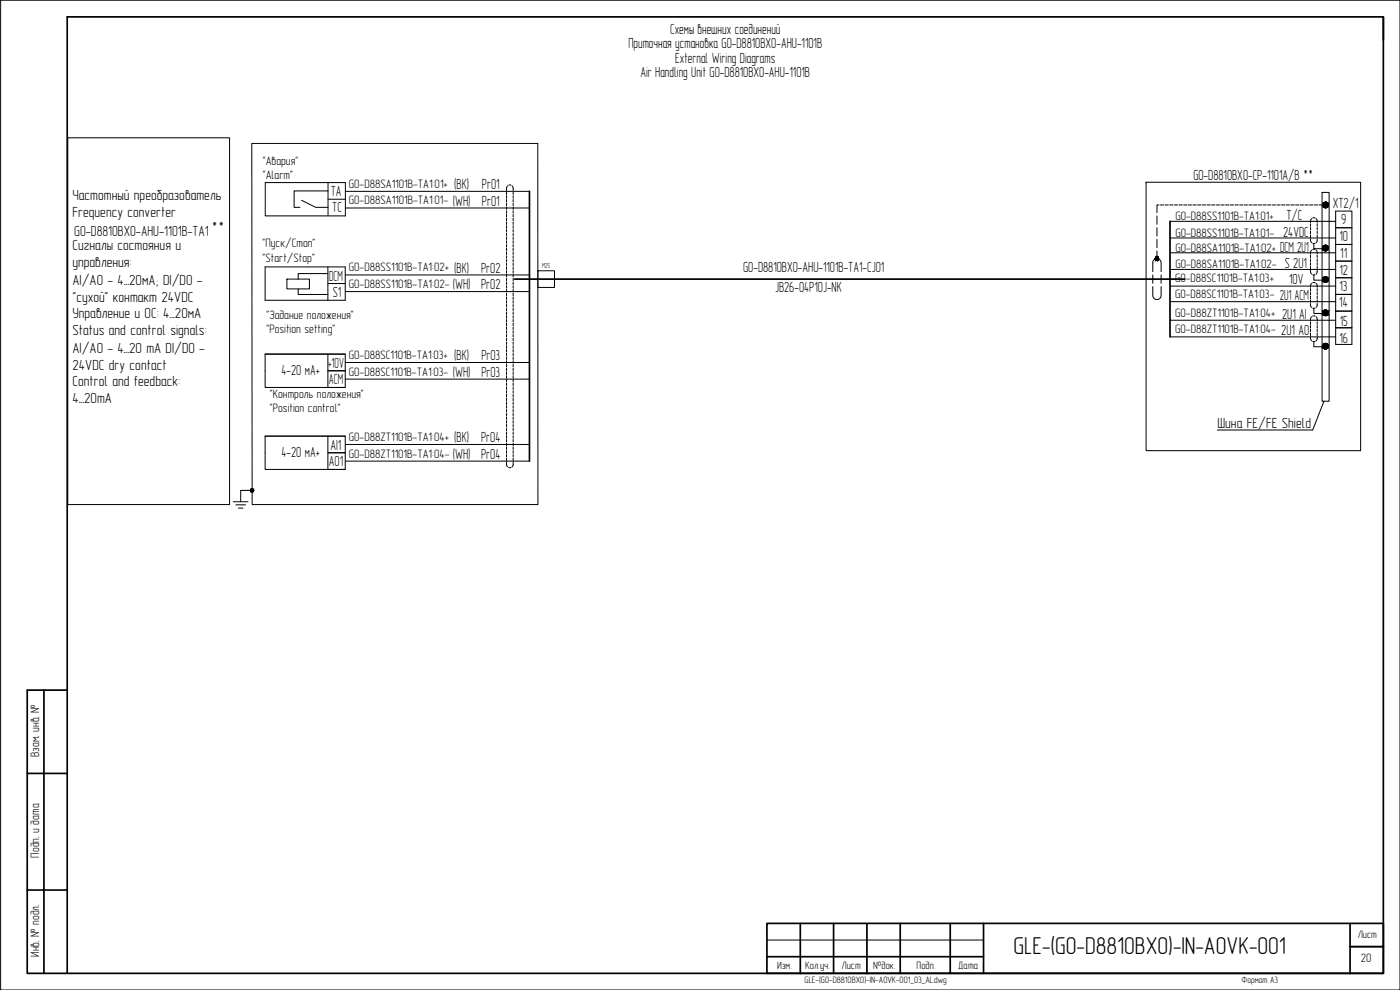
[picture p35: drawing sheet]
<svg xmlns="http://www.w3.org/2000/svg" width="420mm" height="297mm" viewBox="0 0 420 297" stroke-linecap="round" stroke-linejoin="round" font-family="sans-serif">
<defs><g id="words">
<text font-size="7.3" x="304.2" y="286.4">GLE-(G0-D8810BX0)-IN-AOVK-001</text>
<g font-size="4.4">
<text x="201.1" y="10.3">Схемы внешних соединений</text>
<text x="188.6" y="14.4">Приточная установка G0-D8810BX0-AHU-1101B</text>
<text x="192.2" y="23">Air Handling Unit G0-D8810BX0-AHU-1101B</text>
<text x="202.7" y="19">External Wiring Diagrams</text>
<text x="99.3" y="58.9">TA</text>
<text x="136.3" y="56.7">(BK)</text>
<text x="144.6" y="56.7">Pr01</text>
<text x="358.1" y="54.1">G0-D8810BX0-CP-1101A/B **</text>
<text x="21.7" y="60.1">Частотный преобразователь</text>
<text x="21.7" y="65.1">Frequency converter</text>
<text x="99.7" y="63.7">TC</text>
<text x="135.9" y="61.7">(WH)</text>
<text x="144.6" y="61.7">Pr01</text>
<text x="400" y="62.5">XT2/1</text>
<text x="22.3" y="70.7">G0-D8810BX0-AHU-1101B-TA1</text>
<text x="63.5" y="69.6">**</text>
<text x="385.1" y="71.1">24VDC</text>
<text x="386.1" y="66.1">T/C</text>
<text x="402.5" y="67.3">9</text>
<text x="21.7" y="75.1">Сигналы состояния и</text>
<text x="384.2" y="75.6">DCM 2U1</text>
<text x="402" y="72.3">10</text>
<text x="402.3" y="77.5">11</text>
<text x="21.7" y="80.1">управления:</text>
<text x="136.3" y="81.8">(BK)</text>
<text x="144.4" y="81.8">Pr02</text>
<text x="223" y="81.6">G0-D8810BX0-AHU-1101B-TA1-CJ01</text>
<text x="385.6" y="80.5">S 2U1</text>
<text x="402" y="82.5">12</text>
<text x="21.7" y="85.5">AI/AO - 4...20мА; DI/DO -</text>
<text x="98.7" y="84.2">DCM</text>
<text x="99.8" y="89">S1</text>
<text x="135.9" y="86.8">(WH)</text>
<text x="144.4" y="86.8">Pr02</text>
<text x="232.6" y="87.5">JB26-04P10J-NK</text>
<text x="386.9" y="85.1">10V</text>
<text x="402" y="87.2">13</text>
<text x="21.7" y="95.5">Управление и ОС: 4...20мА</text>
<text x="21.8" y="90.5">&quot;сухой&quot; контакт 24VDC</text>
<text x="384" y="90.1">2U1 ACM</text>
<text x="384.8" y="95.6">2U1 AI</text>
<text x="401.9" y="92.1">14</text>
<text x="21.7" y="100.5">Status and control signals:</text>
<text x="384.5" y="100.6">2U1 AO</text>
<text x="402.1" y="97.8">15</text>
<text x="21.7" y="105.9">AI/AO - 4...20 mA DI/DO -</text>
<text x="402" y="102.9">16</text>
<text x="21.7" y="110.9">24VDC dry contact</text>
<text x="84.5" y="112.5">4-20 мА+</text>
<text x="98.4" y="110.3">+10V</text>
<text x="135.9" y="113.1">(WH)</text>
<text x="136.3" y="108.1">(BK)</text>
<text x="144.5" y="108.1">Pr03</text>
<text x="144.5" y="113.1">Pr03</text>
<text x="21.7" y="115.9">Control and feedback:</text>
<text x="98.7" y="115.3">ACM</text>
<text x="21.7" y="120.9">4...20mA</text>
<text x="365.4" y="128.4">Шина FE/FE Shield</text>
<text x="84.5" y="137.1">4-20 мА+</text>
<text x="99.2" y="135">AI1</text>
<text x="135.9" y="137.7">(WH)</text>
<text x="136.3" y="132.7">(BK)</text>
<text x="144.4" y="132.7">Pr04</text>
<text x="144.4" y="137.7">Pr04</text>
<text x="98.7" y="140">AO1</text>
</g>
<g font-size="3.7">
<text x="78.8" y="49.5">&quot;Авария&quot;</text>
<text x="78.8" y="53.6">&quot;Alarm&quot;</text>
<text x="104.7" y="56.4">G0-D88SA1101B-TA1:01+</text>
<text x="104.7" y="61.3">G0-D88SA1101B-TA1:01-</text>
<text x="352.7" y="66.1">G0-D88SS1101B-TA1:01+</text>
<text x="352.7" y="71">G0-D88SS1101B-TA1:01-</text>
<text x="78.8" y="74.1">&quot;Пуск/Стоп&quot;</text>
<text x="352.7" y="75.5">G0-D88SA1101B-TA1:02+</text>
<text x="78.8" y="78.6">&quot;Start/Stop&quot;</text>
<text x="104.7" y="81.5">G0-D88SS1101B-TA1:02+</text>
<text x="352.7" y="80.5">G0-D88SA1101B-TA1:02-</text>
<text x="104.7" y="86.4">G0-D88SS1101B-TA1:02-</text>
<text x="352.7" y="84.7">G0-D88SC1101B-TA1:03+</text>
<text x="352.7" y="89.4">G0-D88SC1101B-TA1:03-</text>
<text x="79.9" y="95.8">&quot;Задание положения&quot;</text>
<text x="352.7" y="95.1">G0-D88ZT1101B-TA1:04+</text>
<text x="79.9" y="99.9">&quot;Position setting&quot;</text>
<text x="352.7" y="100.1">G0-D88ZT1101B-TA1:04-</text>
<text x="104.7" y="107.7">G0-D88SC1101B-TA1:03+</text>
<text x="104.7" y="112.7">G0-D88SC1101B-TA1:03-</text>
<text x="81" y="119.5">&quot;Контроль положения&quot;</text>
<text x="81" y="123.7">&quot;Position control&quot;</text>
<text x="104.7" y="132.3">G0-D88ZT1101B-TA1:04+</text>
<text x="104.7" y="137.3">G0-D88ZT1101B-TA1:04-</text>
<text x="11.8" y="227.1" transform="rotate(-90 11.8 227.1)">Взам. инв. №</text>
<text x="11.8" y="257.3" transform="rotate(-90 11.8 257.3)">Подп. и дата</text>
<text x="11.8" y="287.1" transform="rotate(-90 11.8 287.1)">Инв. № подл.</text>
<text x="408.4" y="288.6">20</text>
</g>
<g font-size="3.2">
<text x="407.5" y="281.5">Лист</text>
<text x="233.2" y="290.7">Изм.</text>
<text x="241.6" y="290.7">Кол.уч.</text>
<text x="252.6" y="290.7">Лист</text>
<text x="262.1" y="290.7">№док.</text>
<text x="275.1" y="290.7">Подп.</text>
<text x="287.5" y="290.7">Дата</text>
</g>
<g font-size="2.8">
<text x="241.5" y="294.9">GLE-(G0-D8810BX0)-IN-AOVK-001_03_AL.dwg</text>
<text x="372.6" y="294.9">Формат А3</text>
</g>
<text font-size="2.2" x="162.7" y="80.3">М25</text>
</g></defs>
<path d="M415.2 5.1v7M13.2 207.1v84.9M20.2 207.1h-12v84.9h407v-286.9h-395v286.9M8.2 232.1h12M8.2 267h12" fill="none" stroke="#000" stroke-width=".51"/>
<!-- layer: 0 -->
<path d="M230.2 277.1h185v14.9h-185zM240.2 277.1v15M250.2 277.1v14.9M260.2 277.2v14.9M270.2 277.1v14.9M285.2 277.1v14.9M295.2 277.1v14.9M405.2 277.1v15M230.2 287h65" fill="none" stroke="#000" stroke-width=".51"/>
<g fill="none" stroke="#000" stroke-width=".3">
<path d="M.2 .1h420v296.9h-420zM20.3 41.3h48.6v110.1h-48.6zM75.6 43h85.8v108.4h-85.7zM79.6 54.8h24.1v10h-24.1zM98.4 57.3h-10.1v4.9h1.7M98.4 54.8v10M98.4 59.8h5.3M344 54.7h64.3v80.5h-64.3zM396.8 57.7h2.1v62.7h-2.1zM90.5 60.1l4.2 2.1h3.7M394.3 73.1v1.5h3.4M79.6 80.1h24v10h-24z"/>
<path d="M86.1 83.7h6.8v3h-6.8zM89.5 86.7v1.7h8.9M98.4 82.1h-8.9v1.6M98.4 85.1h5.2M98.4 80.1v10M161.4 81.2h5v5h-5zM394.3 82.5v1.6h3.4M394.3 92.5v1.6h3.4M79.6 106.2h24v10.1h-24zM98.4 106.2v5.1h5.2M103.6 111.3h-5.2v5h5.2M394.3 102.5v1.5h3.4"/>
<path d="M79.6 130.9h24v10h-24zM98.4 130.9v5h5.2M103.6 135.9h-5.2v5h5.2M397.3 120.4l-3.3 8.6h-28.7M70 150.5h4.4M70.8 151.5h2.9M71.6 152.4h1.3M75.6 147.1h-3.4v3.4M230.2 282.1h65"/>
</g>
<path d="M405.2 284h10" fill="none" stroke="#000" stroke-width=".59"/>
<g fill="none" stroke="#000" stroke-width=".3">
<path d="M103.7 57.4h55.2M152 57.6v.8M152 58.7v.8M152 59.8v.8M152.3 55.8l-.3 .5v.9M152.7 55.6h.7M153.7 55.8l.3 .5v.9M154 57.6v.8M154 58.7v.8M154 59.8v.8M103.7 62.4h55.2M152 61v.7"/>
<path d="M152 62.1v.8M152 63.2v.8M152 64.4v.7M152 65.5v.7M152 66.6v.8M152 67.7v.8M152 68.9v.7M152 70v.7M152 71.1v.7M152 72.2v.8M152 73.3v.8M152 74.5v.7"/>
<path d="M152 75.6v.8M152 76.7v.8M152 77.9v.7M152 79v.7M154 61v.7M154 62.1v.8M154 63.2v.8M154 64.4v.7M154 65.5v.7M154 66.6v.8M154 67.7v.8M154 68.9v.7"/>
<path d="M154 70v.7M154 71.1v.7M154 72.2v.8M154 73.3v.8M154 74.5v.7M154 75.6v.8M154 76.7v.8M154 77.9v.7M154 79v.7M351.1 66.4h49.8M351.1 71.4h49.8M351.1 75.8h49.8"/>
<path d="M393.3 71.6v.6l.3 .6M393.3 67.1v.8M393.3 68.3v.7M393.3 69.4v.7M393.3 70.5v.8M393.3 76.6v.7M393.3 77.7v.8M393.3 78.8v.8M393.3 80v.7M393.6 75l-.3 1.2M393.6 65.6l-.3 1.2M393.9 65.4h.8"/>
<path d="M394 73h.7M394.7 74.8l-.8 .1M395 75l.2 .4 .1 .8M395 65.6l.2 .4 .1 .8M395.3 71.6l-.1 .8-.2 .4M395.3 67.1v.8M395.3 68.3v.7M395.3 69.4v.7M395.3 70.5v.8M395.3 76.6v.7M395.3 77.7v.8M395.3 78.8v.8"/>
<path d="M395.3 80v.7M103.7 82.5h55.2M103.7 87.5h55.2M152 80.1v.8M152 81.2v.8M152 82.3v.8M152 83.5v.7M152 84.6v.8M152 85.7v.8M152 86.9v.7M152 88v.7M152 89.1v.8"/>
<path d="M152 90.2v.8M152 91.4v.7M152 92.5v.7M152 93.6v.7M152 94.7v.8M152 95.8v.8M152 97v.7M152 98.1v.8M152 99.2v.8M154 80.1v.8M154 81.2v.8M154 82.3v.8"/>
<path d="M154 83.5v.7M154 84.6v.8M154 85.7v.8M154 86.9v.7M154 88v.7M154 89.1v.8M154 90.2v.8M154 91.4v.7M154 92.5v.7M154 93.6v.7M154 94.7v.8M154 95.8v.8"/>
<path d="M154 97v.7M154 98.1v.8M154 99.2v.8M351.1 96.1h49.8M351.1 80.8h49.8M351.2 90.5h49.7M351.2 85.8h49.7M393.3 81.1v.6l.3 .5M393.3 91.1v.6l.3 .5M393.3 86.6v.7M393.3 87.7v.7M393.3 88.8v.8"/>
<path d="M393.3 89.9v.8M393.3 96.6v.7M393.3 97.7v.8M393.3 98.8v.8M393.3 100v.7M393.6 85l-.3 1.2M393.6 95l-.3 1.2M393.9 84.8h.8M393.9 94.8h.8M394 82.4h.7M394 92.4h.7M395 85l.3 1.2"/>
<path d="M395 95l.2 .4 .1 .8M395.3 81.1l-.3 1.1M395.3 91.1l-.1 .8-.2 .3M395.3 86.6v.7M395.3 87.7v.7M395.3 88.8v.8M395.3 89.9v.8M395.3 96.6v.7M395.3 97.7v.8M395.3 98.8v.8M395.3 100v.7M103.7 108.8h55.2"/>
<path d="M103.7 113.8h55.2M152 100.4v.7M152 101.5v.7M152 102.6v.7M152 103.7v.8M152 104.8v.8M152 106v.7M152 107.1v.8M152 108.2v.8M152 109.4v.7M152 110.5v.7M152 111.6v.8"/>
<path d="M152 112.7v.8M152 113.9v.7M152 115v.7M152 116.1v.7M152 117.2v.8M152 118.3v.8M152 119.5v.7M154 100.4v.7M154 101.5v.7M154 102.6v.7M154 103.7v.8M154 104.8v.8"/>
<path d="M154 106v.7M154 107.1v.8M154 108.2v.8M154 109.4v.7M154 110.5v.7M154 111.6v.8M154 112.7v.8M154 113.9v.7M154 115v.7M154 116.1v.7M154 117.2v.8M154 118.3v.8"/>
<path d="M154 119.5v.7M351.1 101.1h49.8M393.3 101.1v.6l.3 .5M394 102.4h.7M395.3 101.1l-.3 1.1M103.7 133.4h55.2M103.7 138.4h55.2M152 138.6v.9l.3 .6M152 120.6v.8M152 121.7v.8M152 122.9v.7M152 124v.7"/>
<path d="M152 125.1v.7M152 126.2v.8M152 127.3v.8M152 128.5v.7M152 129.6v.8M152 130.7v.8M152 131.9v.7M152 133v.7M152 134.1v.8M152 135.2v.8M152 136.3v.8M152 137.5v.7"/>
<path d="M154 138.6v.9l-.3 .6M154 120.6v.8M154 121.7v.8M154 122.9v.7M154 124v.7M154 125.1v.7M154 126.2v.8M154 127.3v.8M154 128.5v.7M154 129.6v.8M154 130.7v.8M154 131.9v.7"/>
<path d="M154 133v.7M154 134.1v.8M154 135.2v.8M154 136.3v.8M154 137.5v.7M152.7 140.3h.7"/>
</g>
<path d="M158.9 57.4v81M351.1 66.4v34.7M154.4 83.7h201.1" fill="none" stroke="#000" stroke-width=".51"/>
<path d="M400.9 63.3h4.8v40h-4.8zM400.9 68.3h4.8M400.9 73.3h4.8M400.9 78.3h4.8M400.9 83.3h4.8M400.9 88.3h4.8M400.9 93.4h4.8M400.9 98.3h4.8" fill="none" stroke="#000" stroke-width=".3"/>
<!-- layer: 0 -->
<g fill="#000" stroke="#000" stroke-width=".3">
<path d="M75.6 146.6l.2 .1-.2 .4z"/>
<path d="M397.7 73.6h.3zM397.6 73.6h.4z"/>
<path d="M397.7 60.6l.4 .1zM397.6 60.7h.5z"/>
<path d="M397.6 73.6l.6 .1zM397.4 73.7h.8z"/>
<path d="M397.6 75.3h.4zM397.6 75.3h.2z"/>
<path d="M397.6 60.7h.6zM397.4 60.7h.8z"/>
<path d="M397.6 62.3h.5zM397.6 62.3h.3z"/>
<path d="M397.4 73.7l.9 .1zM397.3 73.8h1z"/>
<path d="M397.4 75.2h.8zM397.4 75.2l.6 .1z"/>
<path d="M397.4 60.7l.9 .1zM397.3 60.8h1z"/>
<path d="M397.4 62.3h.8zM397.4 62.3h.7z"/>
<path d="M397.3 73.8l1.1 .1zM397.3 73.8l1.1 .1z"/>
<path d="M397.3 75.1h1zM397.3 75.1l.9 .1z"/>
<path d="M397.3 60.8l1.2 .1zM397.2 60.9h1.3z"/>
<path d="M397.3 62.2h1zM397.3 62.2l.9 .1z"/>
<path d="M397.2 73.9l1.3 .1zM397.2 73.9l1.3 .1h-1.5z"/>
<path d="M397.2 75h1.2zM397.2 75l1.1 .1z"/>
<path d="M397.2 60.9l1.3 .2zM397.2 60.9l1.3 .2h-1.4z"/>
<path d="M397.2 62.1h1.3zM397.2 62.1l1.1 .1z"/>
<path d="M397 74l1.6 .1zM397 74l1.6 .1h-1.6z"/>
<path d="M397 74.9h1.5zM397 74.9l1.4 .1z"/>
<path d="M397.1 61.1l1.5 .1zM397.1 61.1l1.5 .1z"/>
<path d="M397.1 61.9h1.4zM397.1 61.9l1.4 .2z"/>
<path d="M397 74.1l1.6 .2zM397 74.1l1.6 .2h-1.7z"/>
<path d="M397 74.7h1.6zM397 74.7l1.5 .2z"/>
<path d="M396.9 74.3l1.7 .1zM396.9 74.3l1.7 .1z"/>
<path d="M396.9 74.6h1.7zM396.9 74.6l1.7 .1z"/>
<path d="M396.9 74.4l1.7 .2v-.2zM396.9 74.4l1.7 .2h-1.7z"/>
<path d="M397 61.2l1.7 .1zM397 61.2l1.7 .1h-1.7z"/>
<path d="M397 61.8h1.6zM397 61.8l1.5 .1z"/>
<path d="M397 61.3l1.7 .2v-.2zM397 61.3l1.7 .2h-1.7z"/>
<path d="M397 61.6h1.7zM397 61.6l1.6 .2z"/>
<path d="M397 61.5h1.7zM397 61.5l1.7 .1z"/>
<path d="M397.7 83h.3zM397.6 83h.4z"/>
<path d="M397.7 93l.3 .1zM397.6 93.1h.4z"/>
<path d="M397.6 83l.6 .1zM397.4 83.1h.8z"/>
<path d="M397.6 84.7h.4zM397.6 84.7h.2z"/>
<path d="M397.6 93.1h.6zM397.4 93.1h.8z"/>
<path d="M397.6 94.7h.4zM397.6 94.7h.2z"/>
<path d="M397.4 83.1l.9 .1zM397.3 83.2h1z"/>
<path d="M397.4 84.6h.8zM397.4 84.6l.6 .1z"/>
<path d="M397.4 93.1l.9 .1zM397.3 93.2h1z"/>
<path d="M397.4 94.6h.8zM397.4 94.6l.6 .1z"/>
<path d="M397.3 83.2l1.1 .1zM397.3 83.2l1.1 .1z"/>
<path d="M397.3 84.5h1zM397.3 84.5l.9 .1z"/>
<path d="M397.3 93.2l1.1 .1zM397.3 93.2l1.1 .1z"/>
<path d="M397.3 94.6h1zM397.3 94.6h.9z"/>
<path d="M397.2 83.3l1.3 .1zM397.2 83.3l1.3 .1h-1.5z"/>
<path d="M397.2 84.4h1.2zM397.2 84.4l1.1 .1z"/>
<path d="M397.2 93.3l1.3 .1zM397.2 93.3l1.3 .1h-1.5z"/>
<path d="M397.2 94.5h1.2zM397.2 94.5l1.1 .1z"/>
<path d="M397 83.4l1.6 .2zM397 83.4l1.6 .2z"/>
<path d="M397 84.3h1.5zM397 84.3l1.4 .1z"/>
<path d="M397 93.4l1.6 .2zM397 93.4l1.6 .2h-1.6z"/>
<path d="M397 94.3h1.5zM397 94.3l1.4 .2z"/>
<path d="M397 83.6l1.6 .1v-.1zM397 83.6l1.6 .1h-1.7z"/>
<path d="M397 84.2h1.6zM397 84.2l1.5 .1z"/>
<path d="M397 93.6l1.6 .1zM397 93.6l1.6 .1h-1.7z"/>
<path d="M397 94.2h1.6zM397 94.2l1.5 .1z"/>
<path d="M396.9 83.7l1.7 .2zM396.9 83.7l1.7 .2z"/>
<path d="M396.9 84l1.7 .2v-.2zM396.9 84l1.7 .2h-1.6z"/>
<path d="M396.9 93.7l1.7 .2zM396.9 93.7l1.7 .2z"/>
<path d="M396.9 94h1.7zM396.9 94l1.7 .2z"/>
<path d="M396.9 83.9h1.7zM396.9 83.9l1.7 .1z"/>
<path d="M396.9 93.9l1.7 .1v-.1zM396.9 93.9l1.7 .1h-1.7z"/>
<path d="M397.7 103h.3zM397.6 103h.4z"/>
<path d="M397.6 103l.6 .1zM397.4 103.1h.8z"/>
<path d="M397.6 104.7h.4zM397.6 104.7h.2z"/>
<path d="M397.4 103.1l.9 .1zM397.3 103.2h1z"/>
<path d="M397.4 104.6h.8zM397.4 104.6l.6 .1z"/>
<path d="M397.3 103.2l1.1 .1zM397.3 103.2l1.1 .1z"/>
<path d="M397.3 104.5h1zM397.3 104.5l.9 .1z"/>
<path d="M397.2 103.3l1.3 .1zM397.2 103.3l1.3 .1h-1.5z"/>
<path d="M397.2 104.4h1.2zM397.2 104.4l1.1 .1z"/>
<path d="M397 103.4l1.6 .2zM397 103.4l1.6 .2z"/>
<path d="M397 104.3h1.5zM397 104.3l1.4 .1z"/>
<path d="M397 103.6l1.6 .1zM397 103.6l1.6 .1h-1.7z"/>
<path d="M397 104.2h1.6zM397 104.2l1.5 .1z"/>
<path d="M396.9 103.7l1.7 .2v-.2zM396.9 103.7l1.7 .2h-1.7z"/>
<path d="M396.9 104h1.7zM396.9 104l1.7 .2z"/>
<path d="M396.9 103.9h1.7zM396.9 103.9l1.7 .1z"/>
<path d="M75.2 146.9l-.1 .2h.5zM75.1 147.1h.5l-.4 .2zM75.2 147.3l.1 .2 .3-.4z"/>
<path d="M75.3 147.5l.2 .1 .1-.5zM75.6 147.1v.5h-.1zM75.6 147.1v.5h.2z"/>
<path d="M75.5 146.7l.1 .4v-.5zM75.3 146.8l.2-.1 .1 .4zM75.3 146.8l-.1 .1 .4 .2z"/>
<path d="M75.6 147.1l.2 .5 .2-.1zM75.6 147.1l.5 .2-.1 .2zM75.6 147.1l.5 .2 .1-.2z"/>
<path d="M75.6 147.1h.6l-.1-.2zM75.6 147.1l.4-.3 .1 .1zM75.8 146.7l-.2 .4 .4-.3z"/>
</g>
<g fill="none" stroke="#000" stroke-width=".3">
<path d="M347.2 64.8v2.5M347.2 68.3v2.5M347.2 71.8v2.5M347.2 75.3v2.3M347.8 61.5h-.6v2.3M348.2 61.5h1M349.6 61.5h1M351 61.5h1M352.4 61.5h1M353.8 61.5h1M355.2 61.5h1M356.6 61.5h1"/>
<path d="M358 61.5h1M359.4 61.5h1M360.8 61.5h1M362.2 61.5h1M363.6 61.5h1M365 61.5h1M366.4 61.5h1M367.8 61.5h1M369.2 61.5h1M370.6 61.5h1M372 61.5h1M373.4 61.5h1"/>
<path d="M374.8 61.5h1M376.2 61.5h1M377.6 61.5h1M379 61.5h1M380.4 61.5h1M381.8 61.5h1M383.2 61.5h1M384.6 61.5h1M386 61.5h1M387.4 61.5h1M388.8 61.5h1M390.2 61.5h1"/>
<path d="M391.6 61.5h1M393 61.5h1M394.4 61.5h1M395.8 61.5h1M397.2 61.5h.6M346 81.5v-2.6a1.25 1.25 0 0 1 1.2-1.3 1.25 1.25 0 0 1 1.3 1.3v2.6M346 86v2.6a1.25 1.25 0 0 0 1.2 1.3 1.25 1.25 0 0 0 1.3-1.3v-2.6M346 82.5v2.5M348.5 82.5v2.5"/>
<circle cx="347.2" cy="77.6" r=".5"/>
</g>
<g fill="#000" stroke="#000" stroke-width=".3">
<path d="M346.7 77.5v.2z"/>
<path d="M346.7 77.5v.3zM346.7 77.5v.2z"/>
<path d="M346.8 77.4v.4zM346.8 77.4l-.1 .4z"/>
<path d="M346.8 77.4v.5zM346.8 77.4v.4z"/>
<path d="M346.8 77.3v.6zM346.8 77.3v.6z"/>
<path d="M346.8 77.3v.6zM346.8 77.3v.6z"/>
<path d="M346.9 77.2v.8zM346.9 77.2l-.1 .7z"/>
<path d="M346.9 77.2v.8zM346.9 77.2v.8z"/>
<path d="M346.9 77.2v.8zM346.9 77.2v.8z"/>
<path d="M347 77.2v.8zM347 77.2l-.1 .8z"/>
<path d="M347 77.2v.9zM347 77.2v.8z"/>
<path d="M347.1 77.1v1zM347 77.2v.9z"/>
<path d="M347.1 77.1v1zM347.1 77.1v1z"/>
<path d="M347.2 77.1l-.1 1zM347.1 77.1v1z"/>
<path d="M347.2 77.1v1zM347.2 77.1v1z"/>
<path d="M347.3 77.1l-.1 1zM347.2 77.1v1z"/>
<path d="M347.3 77.1v1zM347.3 77.1v1z"/>
<path d="M347.3 77.1v1zM347.3 77.1v1z"/>
<path d="M347.4 77.2l-.1 .9zM347.3 77.1v1z"/>
<path d="M347.5 77.2l-.1 .9zM347.4 77.2v.9z"/>
<path d="M347.5 77.2v.8zM347.5 77.2v.8z"/>
<path d="M347.5 77.2v.8zM347.5 77.2v.8z"/>
<path d="M347.6 77.2l-.1 .8zM347.5 77.2v.8z"/>
<path d="M347.6 77.3v.7zM347.6 77.2v.8z"/>
<path d="M347.6 77.3v.6zM347.6 77.3v.6z"/>
<path d="M347.6 77.4v.5zM347.6 77.3v.6z"/>
<path d="M347.7 77.4l-.1 .5zM347.6 77.4v.5z"/>
<path d="M347.7 77.5v.3zM347.7 77.4v.4z"/>
<path d="M347.7 77.5v.2zM347.7 77.5v.2z"/>
<path d="M347.7 77.5v.3zM347.7 77.5v.3z"/>
</g>
<use href="#words"/>
</svg>
